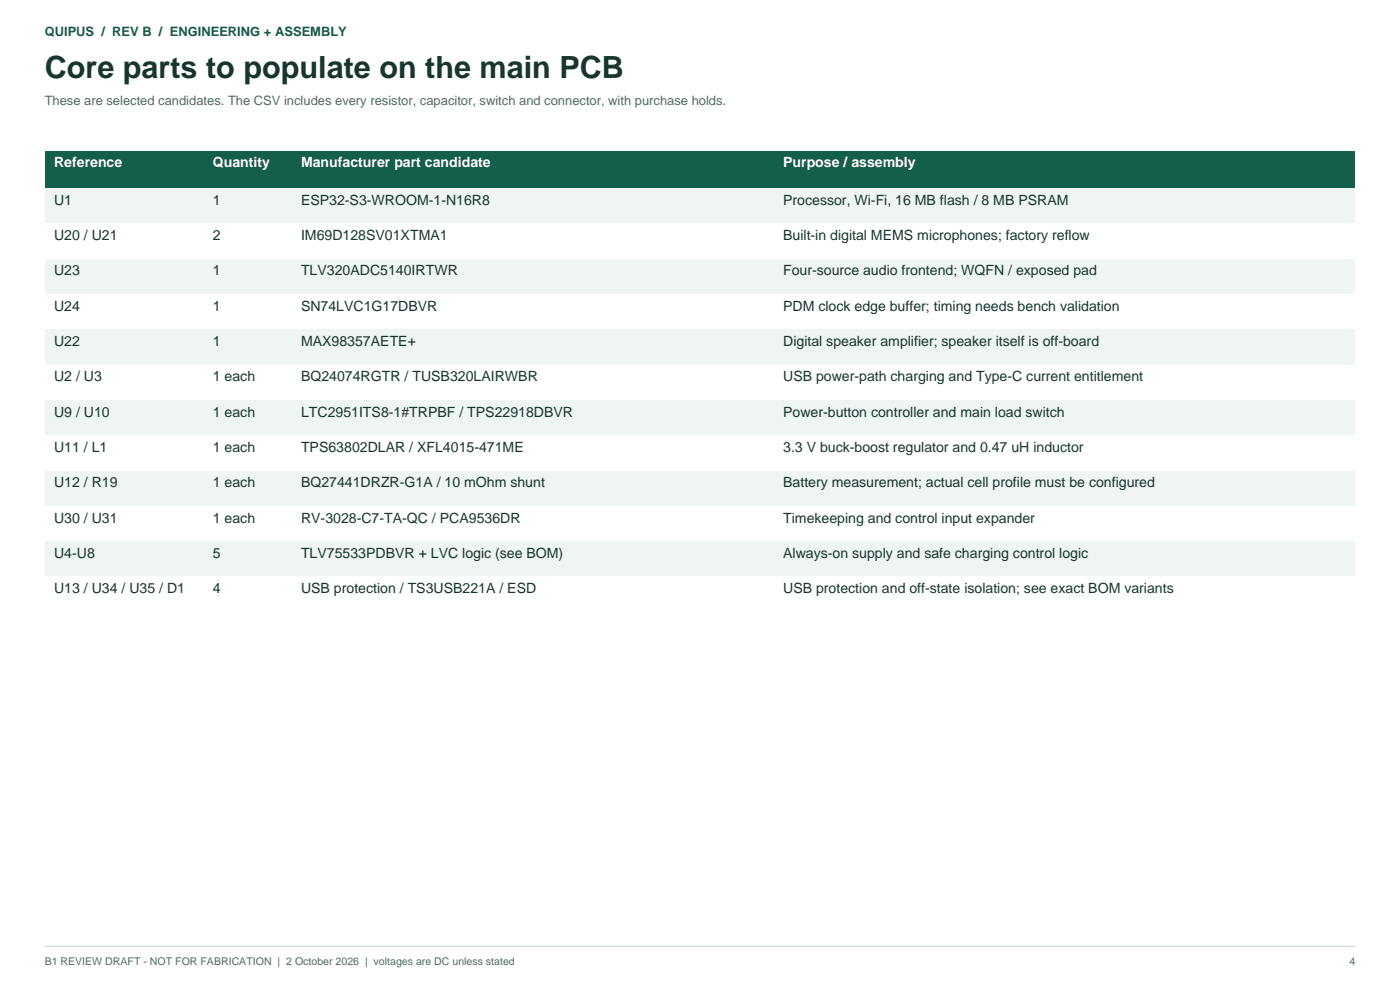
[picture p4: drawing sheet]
<svg xmlns="http://www.w3.org/2000/svg" width="420mm" height="297mm" viewBox="0 0 420 297" stroke-linecap="round" stroke-linejoin="round" font-family="sans-serif">
<defs><g id="words">
<text font-size="9.2" fill="#18352f" x="13.4" y="23.3">Core parts to populate on the main PCB</text>
<g font-size="4.2" fill="#fff">
<text x="16.2" y="50.1">Reference</text>
<text x="63.9" y="50.1">Quantity</text>
<text x="90.3" y="50.1">Manufacturer part candidate</text>
<text x="234.9" y="50.1">Purpose / assembly</text>
</g>
<g font-size="4.2" fill="#18352f">
<text x="16.2" y="61.4">U1</text>
<text x="63.9" y="61.4">1</text>
<text x="90.3" y="61.4">ESP32-S3-WROOM-1-N16R8</text>
<text x="234.9" y="61.4">Processor, Wi-Fi, 16 MB flash / 8 MB PSRAM</text>
<text x="16.2" y="72">U20 / U21</text>
<text x="63.9" y="72">2</text>
<text x="90.3" y="72">IM69D128SV01XTMA1</text>
<text x="234.9" y="72">Built-in digital MEMS microphones; factory reflow</text>
<text x="16.2" y="82.5">U23</text>
<text x="63.9" y="82.5">1</text>
<text x="90.3" y="82.5">TLV320ADC5140IRTWR</text>
<text x="234.9" y="82.5">Four-source audio frontend; WQFN / exposed pad</text>
<text x="16.2" y="93.1">U24</text>
<text x="63.9" y="93.1">1</text>
<text x="90.3" y="93.1">SN74LVC1G17DBVR</text>
<text x="234.9" y="93.1">PDM clock edge buffer; timing needs bench validation</text>
<text x="16.2" y="103.7">U22</text>
<text x="63.9" y="103.7">1</text>
<text x="90.3" y="103.7">MAX98357AETE+</text>
<text x="234.9" y="103.7">Digital speaker amplifier; speaker itself is off-board</text>
<text x="16.2" y="114.3">U2 / U3</text>
<text x="63.9" y="114.3">1 each</text>
<text x="90.3" y="114.3">BQ24074RGTR / TUSB320LAIRWBR</text>
<text x="234.9" y="114.3">USB power-path charging and Type-C current entitlement</text>
<text x="16.2" y="124.9">U9 / U10</text>
<text x="63.9" y="124.9">1 each</text>
<text x="90.3" y="124.9">LTC2951ITS8-1#TRPBF / TPS22918DBVR</text>
<text x="234.9" y="124.9">Power-button controller and main load switch</text>
<text x="16.2" y="135.5">U11 / L1</text>
<text x="63.9" y="135.5">1 each</text>
<text x="90.3" y="135.5">TPS63802DLAR / XFL4015-471ME</text>
<text x="234.9" y="135.5">3.3 V buck-boost regulator and 0.47 uH inductor</text>
<text x="16.2" y="146">U12 / R19</text>
<text x="63.9" y="146">1 each</text>
<text x="90.3" y="146">BQ27441DRZR-G1A / 10 mOhm shunt</text>
<text x="234.9" y="146">Battery measurement; actual cell profile must be configured</text>
<text x="16.2" y="156.6">U30 / U31</text>
<text x="63.9" y="156.6">1 each</text>
<text x="90.3" y="156.6">RV-3028-C7-TA-QC / PCA9536DR</text>
<text x="234.9" y="156.6">Timekeeping and control input expander</text>
<text x="16.2" y="167.2">U4-U8</text>
<text x="63.9" y="167.2">5</text>
<text x="90.3" y="167.2">TLV75533PDBVR + LVC logic (see BOM)</text>
<text x="234.9" y="167.2">Always-on supply and safe charging control logic</text>
<text x="16.2" y="177.8">U13 / U34 / U35 / D1</text>
<text x="63.9" y="177.8">4</text>
<text x="90.3" y="177.8">USB protection / TS3USB221A / ESD</text>
<text x="234.9" y="177.8">USB protection and off-state isolation; see exact BOM variants</text>
</g>
<text font-size="3.9" fill="#135f4b" x="13.4" y="10.9">QUIPUS / REV B / ENGINEERING + ASSEMBLY</text>
<text font-size="3.9" fill="#556961" x="13.4" y="31.4">These are selected candidates. The CSV includes every resistor, capacitor, switch and connector, with purchase holds.</text>
<g font-size="3.2" fill="#556961">
<text x="13.4" y="289.2">B1 REVIEW DRAFT - NOT FOR FABRICATION | 2 October 2026 | voltages are DC unless stated</text>
<text x="404.8" y="289.2">4</text>
</g>
</g></defs>
<path d="M13.4 283.6h393.2" fill="none" stroke="#cbdbd2" stroke-width=".35"/>
<path d="M13.4 45.2h393v11.2h-393z" fill-rule="evenodd" fill="#135f4b"/>
<path d="M13.4 56.4h393v10.6h-393z" fill-rule="evenodd" fill="#eff5f2"/>
<path d="M13.4 67h393v10.6h-393z" fill-rule="evenodd" fill="#fff"/>
<path d="M13.4 77.6h393v10.6h-393z" fill-rule="evenodd" fill="#eff5f2"/>
<path d="M13.4 88.2h393v10.6h-393z" fill-rule="evenodd" fill="#fff"/>
<path d="M13.4 98.8h393v10.6h-393z" fill-rule="evenodd" fill="#eff5f2"/>
<path d="M13.4 109.4h393v10.5h-393z" fill-rule="evenodd" fill="#fff"/>
<path d="M13.4 119.9h393v10.6h-393z" fill-rule="evenodd" fill="#eff5f2"/>
<path d="M13.4 130.5h393v10.6h-393z" fill-rule="evenodd" fill="#fff"/>
<path d="M13.4 141.1h393v10.6h-393z" fill-rule="evenodd" fill="#eff5f2"/>
<path d="M13.4 151.7h393v10.6h-393z" fill-rule="evenodd" fill="#fff"/>
<path d="M13.4 162.3h393v10.6h-393z" fill-rule="evenodd" fill="#eff5f2"/>
<path d="M13.4 172.9h393v10.5h-393z" fill-rule="evenodd" fill="#fff"/>
<use href="#words"/>
</svg>
